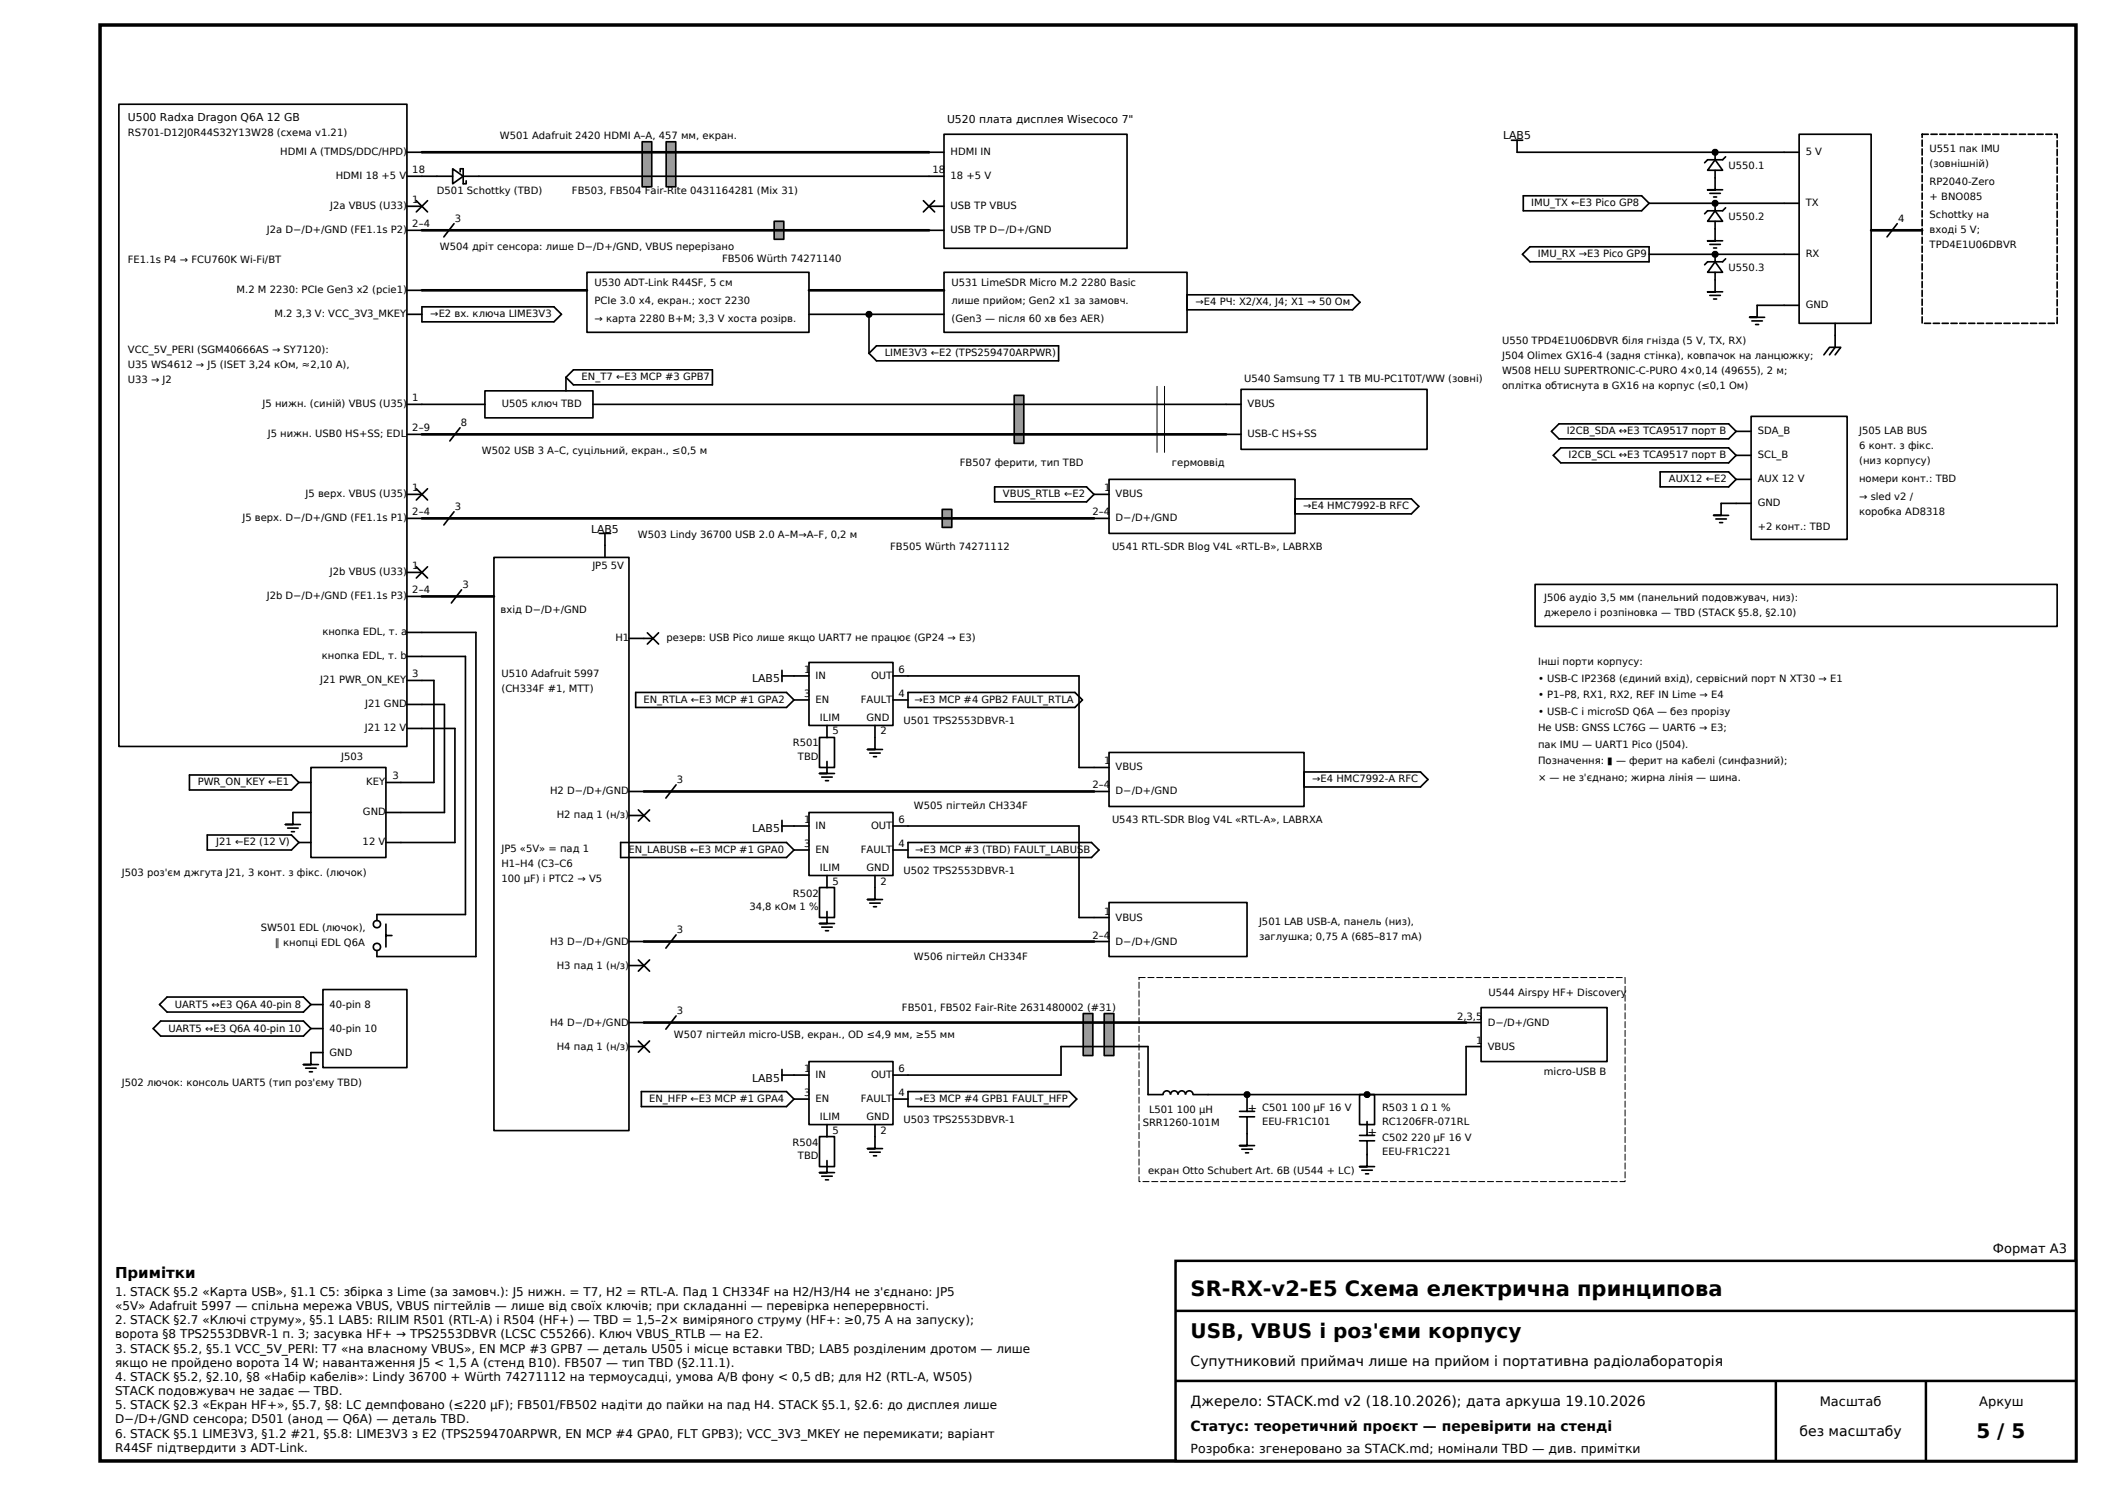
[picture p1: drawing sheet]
<svg xmlns="http://www.w3.org/2000/svg" width="420mm" height="297mm" viewBox="0 0 420 297" stroke-linecap="round" stroke-linejoin="round" font-family="sans-serif">
<defs><g id="words">
<text font-size="4.2" x="238" y="259">SR-RX-v2-E5 Схема електрична принципова</text>
<g font-size="4">
<text x="238" y="267.5">USB, VBUS і роз'єми корпусу</text>
<text x="395.1" y="287.5">5 / 5</text>
</g>
<text font-size="3" x="23" y="255.5">Примітки</text>
<g font-size="2.8">
<text x="238" y="273">Супутниковий приймач лише на прийом і портативна радіолабораторія</text>
<text x="238" y="281">Джерело: STACK.md v2 (18.10.2026); дата аркуша 19.10.2026</text>
<text x="238" y="286">Статус: теоретичний проєкт — перевірити на стенді</text>
<text x="359.7" y="287">без масштабу</text>
</g>
<g font-size="2.6">
<text x="398.4" y="250.5">Формат A3</text>
<text x="363.8" y="281">Масштаб</text>
<text x="395.6" y="281">Аркуш</text>
</g>
<text font-size="2.5" x="238" y="290.5">Розробка: згенеровано за STACK.md; номінали TBD — див. примітки</text>
<g font-size="2.4">
<text x="23" y="259">1. STACK §5.2 «Карта USB», §1.1 C5: збірка з Lime (за замовч.): J5 нижн. = T7, H2 = RTL-A. Пад 1 CH334F на H2/H3/H4 не з'єднано: JP5</text>
<text x="23" y="261.8">«5V» Adafruit 5997 — спільна мережа VBUS, VBUS пігтейлів — лише від своїх ключів; при складанні — перевірка неперервності.</text>
<text x="23" y="264.7">2. STACK §2.7 «Ключі струму», §5.1 LAB5: RILIM R501 (RTL-A) і R504 (HF+) — TBD = 1,5–2× виміряного струму (HF+: ≥0,75 A на запуску);</text>
<text x="23" y="267.5">ворота §8 TPS2553DBVR-1 п. 3; засувка HF+ → TPS2553DBVR (LCSC C55266). Ключ VBUS_RTLB — на E2.</text>
<text x="23" y="270.3">3. STACK §5.2, §5.1 VCC_5V_PERI: T7 «на власному VBUS», EN MCP #3 GPB7 — деталь U505 і місце вставки TBD; LAB5 розділеним дротом — лише</text>
<text x="23" y="273.2">якщо не пройдено ворота 14 W; навантаження J5 &lt; 1,5 A (стенд B10). FB507 — тип TBD (§2.11.1).</text>
<text x="23" y="276">4. STACK §5.2, §2.10, §8 «Набір кабелів»: Lindy 36700 + Würth 74271112 на термоусадці, умова A/B фону &lt; 0,5 dB; для H2 (RTL-A, W505)</text>
<text x="23" y="278.8">STACK подовжувач не задає — TBD.</text>
<text x="23" y="281.7">5. STACK §2.3 «Екран HF+», §5.7, §8: LC демпфовано (≤220 µF); FB501/FB502 надіти до пайки на пад H4. STACK §5.1, §2.6: до дисплея лише</text>
<text x="23" y="284.5">D−/D+/GND сенсора; D501 (анод — Q6A) — деталь TBD.</text>
<text x="23" y="287.3">6. STACK §5.1 LIME3V3, §1.2 #21, §5.8: LIME3V3 з E2 (TPS259470ARPWR, EN MCP #4 GPA0, FLT GPB3); VCC_3V3_MKEY не перемикати; варіант</text>
<text x="23" y="290.2">R44SF підтвердити з ADT-Link.</text>
</g>
<g font-size="2.3">
<text x="249.4" y="222.2">+</text>
<text x="273.4" y="227">+</text>
</g>
<g font-size="2.2">
<text x="25.6" y="24.2">U500 Radxa Dragon Q6A 12 GB</text>
<text x="189.3" y="24.5">U520 плата дисплея Wisecoco 7&quot;</text>
<text x="300.5" y="27.9">LAB5</text>
<text x="118.1" y="106.4">LAB5</text>
<text x="150.4" y="136.4">LAB5</text>
<text x="150.4" y="166.4">LAB5</text>
<text x="150.4" y="216.2">LAB5</text>
</g>
<g font-size="2">
<text x="25.6" y="27.1">RS701-D12J0R44S32Y13W28 (схема v1.21)</text>
<text x="99.9" y="27.7">W501 Adafruit 2420 HDMI A–A, 457 мм, екран.</text>
<text x="56" y="31">HDMI A (TMDS/DDC/HPD)</text>
<text x="67.1" y="35.8">HDMI 18 +5 V</text>
<text x="82.4" y="34.6">18</text>
<text x="186.4" y="34.6">18</text>
<text x="190" y="31">HDMI IN</text>
<text x="190" y="35.8">18 +5 V</text>
<text x="345.6" y="33.7">U550.1</text>
<text x="361" y="31">5 V</text>
<text x="385.7" y="30.4">U551 пак IMU</text>
<text x="385.7" y="33.4">(зовнішній)</text>
<text x="66" y="41.8">J2a VBUS (U33)</text>
<text x="82.4" y="40.6">1</text>
<text x="87.3" y="38.8">D501 Schottky (TBD)</text>
<text x="114.3" y="38.8">FB503, FB504 Fair-Rite 0431164281 (Mix 31)</text>
<text x="190" y="41.8">USB TP VBUS</text>
<text x="306.1" y="41.2">IMU_TX ←E3 Pico GP8</text>
<text x="361" y="41.2">TX</text>
<text x="385.7" y="37">RP2040-Zero</text>
<text x="385.7" y="40">+ BNO085</text>
<text x="53.4" y="46.6">J2a D−/D+/GND (FE1.1s P2)</text>
<text x="82.4" y="45.4">2–4</text>
<text x="90.9" y="44.3">3</text>
<text x="190" y="46.6">USB TP D−/D+/GND</text>
<text x="345.6" y="43.9">U550.2</text>
<text x="379.4" y="44.3">4</text>
<text x="385.7" y="43.6">Schottky на</text>
<text x="385.7" y="46.6">вході 5 V;</text>
<text x="25.6" y="52.6">FE1.1s P4 → FCU760K Wi-Fi/BT</text>
<text x="87.9" y="49.9">W504 дріт сенсора: лише D−/D+/GND, VBUS перерізано</text>
<text x="144.3" y="52.3">FB506 Würth 74271140</text>
<text x="307.4" y="51.4">IMU_RX →E3 Pico GP9</text>
<text x="361" y="51.4">RX</text>
<text x="385.7" y="49.6">TPD4E1U06DBVR</text>
<text x="47.3" y="58.6">M.2 M 2230: PCIe Gen3 x2 (pcie1)</text>
<text x="118.8" y="57.1">U530 ADT-Link R44SF, 5 см</text>
<text x="190.2" y="57.1">U531 LimeSDR Micro M.2 2280 Basic</text>
<text x="345.6" y="54.1">U550.3</text>
<text x="54.9" y="63.4">M.2 3,3 V: VCC_3V3_MKEY</text>
<text x="86" y="63.4">→E2 вх. ключа LIME3V3</text>
<text x="118.8" y="60.7">PCIe 3.0 x4, екран.; хост 2230</text>
<text x="118.8" y="64.3">→ карта 2280 B+M; 3,3 V хоста розірв.</text>
<text x="190.2" y="60.7">лише прийом; Gen2 x1 за замовч.</text>
<text x="190.2" y="64.3">(Gen3 — після 60 хв без AER)</text>
<text x="239" y="61">→E4 РЧ: X2/X4, J4; X1 → 50 Ом</text>
<text x="361" y="61.6">GND</text>
<text x="25.6" y="70.6">VCC_5V_PERI (SGM40666AS → SY7120):</text>
<text x="176.9" y="71.2">LIME3V3 ←E2 (TPS259470ARPWR)</text>
<text x="300.3" y="68.8">U550 TPD4E1U06DBVR біля гнізда (5 V, TX, RX)</text>
<text x="300.3" y="71.8">J504 Olimex GX16-4 (задня стінка), ковпачок на ланцюжку;</text>
<text x="25.6" y="73.6">U35 WS4612 → J5 (ISET 3,24 кОм, ≈2,10 A),</text>
<text x="25.6" y="76.6">U33 → J2</text>
<text x="116.3" y="76">EN_T7 ←E3 MCP #3 GPB7</text>
<text x="248.7" y="76.3">U540 Samsung T7 1 TB MU-PC1T0T/WW (зовні)</text>
<text x="300.3" y="74.8">W508 HELU SUPERTRONIC-C-PURO 4×0,14 (49655), 2 м;</text>
<text x="300.3" y="77.8">оплітка обтиснута в GX16 на корпус (≤0,1 Ом)</text>
<text x="52.5" y="81.4">J5 нижн. (синій) VBUS (U35)</text>
<text x="82.4" y="80.2">1</text>
<text x="100.3" y="81.4">U505 ключ TBD</text>
<text x="249.4" y="81.4">VBUS</text>
<text x="53.5" y="87.4">J5 нижн. USB0 HS+SS; EDL</text>
<text x="82.4" y="86.2">2–9</text>
<text x="92.1" y="85.1">8</text>
<text x="249.4" y="87.4">USB-C HS+SS</text>
<text x="313.2" y="86.8">I2CB_SDA ↔E3 TCA9517 порт B</text>
<text x="351.4" y="86.8">SDA_B</text>
<text x="371.6" y="86.8">J505 LAB BUS</text>
<text x="371.6" y="89.8">6 конт. з фікс.</text>
<text x="96.3" y="90.7">W502 USB 3 A–C, суцільний, екран., ≤0,5 м</text>
<text x="191.9" y="93.1">FB507 ферити, тип TBD</text>
<text x="234.3" y="93.1">гермоввід</text>
<text x="313.6" y="91.6">I2CB_SCL ↔E3 TCA9517 порт B</text>
<text x="351.4" y="91.6">SCL_B</text>
<text x="371.6" y="92.8">(низ корпусу)</text>
<text x="61.1" y="99.4">J5 верх. VBUS (U35)</text>
<text x="82.4" y="98.2">1</text>
<text x="90.9" y="101.9">3</text>
<text x="200.5" y="99.4">VBUS_RTLB ←E2</text>
<text x="220.7" y="98.2">1</text>
<text x="223" y="99.4">VBUS</text>
<text x="260.5" y="101.8">→E4 HMC7992-B RFC</text>
<text x="333.6" y="96.4">AUX12 ←E2</text>
<text x="351.4" y="96.4">AUX 12 V</text>
<text x="351.4" y="101.2">GND</text>
<text x="371.6" y="96.4">номери конт.: TBD</text>
<text x="371.6" y="100">→ sled v2 /</text>
<text x="48.5" y="104.2">J5 верх. D−/D+/GND (FE1.1s P1)</text>
<text x="82.4" y="103">2–4</text>
<text x="127.5" y="107.5">W503 Lindy 36700 USB 2.0 A–M→A–F, 0,2 м</text>
<text x="218.4" y="103">2–4</text>
<text x="223" y="104.2">D−/D+/GND</text>
<text x="351.4" y="106">+2 конт.: TBD</text>
<text x="371.6" y="103">коробка AD8318</text>
<text x="82.4" y="113.8">1</text>
<text x="118.4" y="113.8">JP5 5V</text>
<text x="178" y="109.9">FB505 Würth 74271112</text>
<text x="222.3" y="109.9">U541 RTL-SDR Blog V4L «RTL-B», LABRXB</text>
<text x="53.3" y="119.8">J2b D−/D+/GND (FE1.1s P3)</text>
<text x="66" y="115">J2b VBUS (U33)</text>
<text x="82.4" y="118.6">2–4</text>
<text x="92.4" y="117.5">3</text>
<text x="100.1" y="122.5">вхід D−/D+/GND</text>
<text x="308.7" y="120.1">J506 аудіо 3,5 мм (панельний подовжувач, низ):</text>
<text x="308.7" y="123.1">джерело і розпіновка — TBD (STACK §5.8, §2.10)</text>
<text x="64.3" y="131.8">кнопка EDL, т. b</text>
<text x="64.4" y="127">кнопка EDL, т. a</text>
<text x="123" y="128.2">H1</text>
<text x="133.2" y="128.2">резерв: USB Pico лише якщо UART7 не працює (GP24 → E3)</text>
<text x="64" y="136.6">J21 PWR_ON_KEY</text>
<text x="82.4" y="135.4">3</text>
<text x="100.2" y="135.4">U510 Adafruit 5997</text>
<text x="160.8" y="134.5">1</text>
<text x="163" y="135.7">IN</text>
<text x="174.1" y="135.7">OUT</text>
<text x="179.6" y="134.5">6</text>
<text x="307.5" y="133">Інші порти корпусу:</text>
<text x="307.5" y="136.3">• USB-C IP2368 (єдиний вхід), сервісний порт N XT30 → E1</text>
<text x="73" y="141.4">J21 GND</text>
<text x="100.2" y="138.4">(CH334F #1, MTT)</text>
<text x="128.6" y="140.5">EN_RTLA ←E3 MCP #1 GPA2</text>
<text x="160.7" y="139.3">3</text>
<text x="163" y="140.5">EN</text>
<text x="172.1" y="140.5">FAULT</text>
<text x="179.6" y="139.3">4</text>
<text x="182.8" y="140.5">→E3 MCP #4 GPB2 FAULT_RTLA</text>
<text x="307.5" y="139.6">• P1–P8, RX1, RX2, REF IN Lime → E4</text>
<text x="307.5" y="142.9">• USB-C і microSD Q6A — без прорізу</text>
<text x="72.9" y="146.2">J21 12 V</text>
<text x="158.5" y="149.2">R501</text>
<text x="163.9" y="144.1">ILIM</text>
<text x="166.4" y="146.8">5</text>
<text x="173.2" y="144.1">GND</text>
<text x="176" y="146.8">2</text>
<text x="180.6" y="144.7">U501 TPS2553DBVR-1</text>
<text x="307.5" y="146.2">Не USB: GNSS LC76G — UART6 → E3;</text>
<text x="307.5" y="149.5">пак IMU — UART1 Pico (J504).</text>
<text x="68.2" y="151.9">J503</text>
<text x="78.5" y="155.8">3</text>
<text x="159.5" y="151.9">TBD</text>
<text x="220.7" y="152.8">1</text>
<text x="223" y="154">VBUS</text>
<text x="307.5" y="152.8">Позначення: ▮ — ферит на кабелі (синфазний);</text>
<text x="39.5" y="157">PWR_ON_KEY ←E1</text>
<text x="73.2" y="157">KEY</text>
<text x="110" y="158.8">H2 D−/D+/GND</text>
<text x="135.3" y="156.5">3</text>
<text x="182.7" y="161.8">W505 пігтейл CH334F</text>
<text x="218.4" y="157.6">2–4</text>
<text x="223" y="158.8">D−/D+/GND</text>
<text x="262.3" y="156.4">→E4 HMC7992-A RFC</text>
<text x="307.5" y="156.1">× — не з'єднано; жирна лінія — шина.</text>
<text x="72.6" y="163">GND</text>
<text x="111.3" y="163.6">H2 пад 1 (н/з)</text>
<text x="160.8" y="164.5">1</text>
<text x="163" y="165.7">IN</text>
<text x="174.1" y="165.7">OUT</text>
<text x="179.6" y="164.5">6</text>
<text x="222.3" y="164.5">U543 RTL-SDR Blog V4L «RTL-A», LABRXA</text>
<text x="43.2" y="169">J21 ←E2 (12 V)</text>
<text x="72.5" y="169">12 V</text>
<text x="100.2" y="170.2">JP5 «5V» = пад 1</text>
<text x="100.2" y="173.2">H1–H4 (C3–C6</text>
<text x="125.6" y="170.5">EN_LABUSB ←E3 MCP #1 GPA0</text>
<text x="160.7" y="169.3">3</text>
<text x="163" y="170.5">EN</text>
<text x="172.1" y="170.5">FAULT</text>
<text x="179.6" y="169.3">4</text>
<text x="183" y="170.5">→E3 MCP #3 (TBD) FAULT_LABUSB</text>
<text x="24.4" y="175">J503 роз'єм джгута J21, 3 конт. з фікс. (лючок)</text>
<text x="100.2" y="176.2">100 µF) і PTC2 → V5</text>
<text x="158.5" y="179.2">R502</text>
<text x="163.9" y="174.1">ILIM</text>
<text x="166.4" y="176.8">5</text>
<text x="173.2" y="174.1">GND</text>
<text x="176" y="176.8">2</text>
<text x="180.6" y="174.7">U502 TPS2553DBVR-1</text>
<text x="149.8" y="181.9">34,8 кОм 1 %</text>
<text x="220.7" y="182.8">1</text>
<text x="223" y="184">VBUS</text>
<text x="251.7" y="184.9">J501 LAB USB-A, панель (низ),</text>
<text x="52.1" y="186.1">SW501 EDL (лючок),</text>
<text x="55" y="189.1">∥ кнопці EDL Q6A</text>
<text x="110" y="188.8">H3 D−/D+/GND</text>
<text x="135.3" y="186.5">3</text>
<text x="182.7" y="191.8">W506 пігтейл CH334F</text>
<text x="218.4" y="187.6">2–4</text>
<text x="223" y="188.8">D−/D+/GND</text>
<text x="251.7" y="187.9">заглушка; 0,75 A (685–817 mA)</text>
<text x="111.3" y="193.6">H3 пад 1 (н/з)</text>
<text x="34.9" y="201.4">UART5 ↔E3 Q6A 40-pin 8</text>
<text x="65.9" y="201.4">40-pin 8</text>
<text x="135.3" y="202.7">3</text>
<text x="180.3" y="202">FB501, FB502 Fair-Rite 2631480002 (#31)</text>
<text x="291.3" y="203.8">2,3,5</text>
<text x="297.6" y="199">U544 Airspy HF+ Discovery</text>
<text x="33.7" y="206.2">UART5 ↔E3 Q6A 40-pin 10</text>
<text x="65.9" y="206.2">40-pin 10</text>
<text x="110" y="205">H4 D−/D+/GND</text>
<text x="111.3" y="209.8">H4 пад 1 (н/з)</text>
<text x="134.7" y="207.4">W507 пігтейл micro-USB, екран., OD ≤4,9 мм, ≥55 мм</text>
<text x="295.1" y="208.6">1</text>
<text x="297.4" y="205">D−/D+/GND</text>
<text x="297.4" y="209.8">VBUS</text>
<text x="65.9" y="211">GND</text>
<text x="160.8" y="214.3">1</text>
<text x="163" y="215.5">IN</text>
<text x="174.1" y="215.5">OUT</text>
<text x="179.6" y="214.3">6</text>
<text x="308.6" y="214.9">micro-USB B</text>
<text x="24.4" y="217">J502 лючок: консоль UART5 (тип роз'єму TBD)</text>
<text x="129.8" y="220.3">EN_HFP ←E3 MCP #1 GPA4</text>
<text x="160.7" y="219.1">3</text>
<text x="163" y="220.3">EN</text>
<text x="172.1" y="220.3">FAULT</text>
<text x="179.6" y="219.1">4</text>
<text x="182.9" y="220.3">→E3 MCP #4 GPB1 FAULT_HFP</text>
<text x="163.9" y="223.9">ILIM</text>
<text x="166.4" y="226.6">5</text>
<text x="173.2" y="223.9">GND</text>
<text x="176" y="226.6">2</text>
<text x="180.6" y="224.5">U503 TPS2553DBVR-1</text>
<text x="228.4" y="225.1">SRR1260-101M</text>
<text x="229.7" y="222.4">L501 100 µH</text>
<text x="252.3" y="222.1">C501 100 µF 16 V</text>
<text x="252.3" y="224.8">EEU-FR1C101</text>
<text x="276.3" y="222.1">R503 1 Ω 1 %</text>
<text x="276.3" y="224.8">RC1206FR-071RL</text>
<text x="158.4" y="229">R504</text>
<text x="159.5" y="231.7">TBD</text>
<text x="276.3" y="228.1">C502 220 µF 16 V</text>
<text x="276.3" y="230.8">EEU-FR1C221</text>
<text x="229.5" y="234.7">екран Otto Schubert Art. 6B (U544 + LC)</text>
</g>
</g></defs>
<path d="M20 5h395v287h-395z" fill="none" stroke="#000" stroke-width=".7" stroke-linecap="butt"/>
<path d="M23.8 20.8h57.5v128.4h-57.5zM188.7 26.8h36.6v22.8h-36.6z" fill="none" stroke="#000" stroke-width=".33"/>
<g fill="#9a9a9a" stroke="#000" stroke-width=".33">
<path d="M128.4 28.3h1.9v9h-1.9z"/>
<path d="M133.2 28.3h1.9v9h-1.9z"/>
<path d="M154.8 44.2h1.9v3.6h-1.9z"/>
</g>
<path d="M117.3 54.4h44.4v12h-44.4zM188.7 54.4h48.6v12h-48.6zM96.9 78.1h21.6v5.4h-21.6z" fill="none" stroke="#000" stroke-width=".33"/>
<path d="M202.7 79h2v9.6h-2z" fill="#9a9a9a" stroke="#000" stroke-width=".33"/>
<path d="M248.1 77.8h37.2v12h-37.2zM221.7 95.8h37.2v10.8h-37.2z" fill="none" stroke="#000" stroke-width=".33"/>
<path d="M188.4 101.8h1.9v3.6h-1.9z" fill="#9a9a9a" stroke="#000" stroke-width=".33"/>
<path d="M98.7 111.4h27v114.6h-27zM161.7 132.4h16.8v12.6h-16.8zM221.7 150.4h39v10.8h-39zM161.7 162.4h16.8v12.6h-16.8zM221.7 180.4h27.6v10.8h-27.6zM161.7 212.2h16.8v12.6h-16.8z" fill="none" stroke="#000" stroke-width=".33"/>
<g fill="#9a9a9a" stroke="#000" stroke-width=".33">
<path d="M216.5 202.6h2v8.4h-2z"/>
<path d="M220.7 202.6h2v8.4h-2z"/>
</g>
<g fill="none" stroke="#000" stroke-width=".33">
<path d="M81.3 30.4h3M81.3 35.2h9.2M90.5 33.7l2.1 1.5-2.1 1.5zM92 34.3v-.6h.6v3h.6v-.6M92.6 35.2h96.1M185.7 30.4h3M302.1 28h2.3M303.3 28v2.4h56.4M304.5 39.1h23.7l1.5 1.5-1.5 1.5h-23.7zM341.8 38.6h2.1M342.6 39.4h.6M342.9 31.9l1.5 2.1h-3z"/>
<path d="M342.9 34v3.9h-1.5h3M342.9 30.4v1.5M345 31.3l-.6 .6h-3l-.6 .6M359.7 26.8h14.3v37.8h-14.3zM81.3 41.2h3M81.3 46h3M81.3 58h3M83.2 40.1l2.3 2.3M85.5 40.1l-2.3 2.3M90.8 44.7l-2.1 2.6M184.6 40.1l2.2 2.3M185.7 41.2h3"/>
<path d="M185.7 46h3M186.8 40.1l-2.2 2.3M237.3 58.9h33.1l1.5 1.5-1.5 1.5h-33.1zM305.8 49.3h23.9v3h-23.9l-1.5-1.5zM329.7 40.6h30M329.7 50.8h30M341.8 48.8h2.1M341.8 59h2.1M342.6 49.6h.6M342.6 59.8h.6M342.9 42.1l1.5 2.1h-3zM342.9 52.3l1.5 2.1h-3z"/>
<path d="M342.9 44.2v3.9h-1.5h3M342.9 54.4v3.9h-1.5h3M342.9 40.6v1.5M342.9 50.8v1.5M345 41.5l-.6 .6h-3l-.6 .6M345 51.7l-.6 .6h-3l-.6 .6M379.3 44.7l-2.1 2.6M81.3 62.8h3M84.3 61.3h26.4l1.5 1.5-1.5 1.5h-26.4zM113.1 75.4l1.5-1.5h27.8v3h-27.8zM113.1 75.4v2.7M161.7 62.8h27"/>
<path d="M173.7 70.6l1.5-1.5h36.4v3h-36.4zM173.7 62.8v7.8M350.2 64.1h2.1M351 64.9h.6M359.7 61h-8.4v2.4h-1.5h3M364.6 70.9l1.1-1.5h2.3l-1.1 1.5M366.9 64.6v4.8l-1.2 1.5M81.3 80.8h15.6M81.3 86.8h3M81.3 98.8h3M83.2 97.7l2.3 2.2M85.5 97.7l-2.3 2.2"/>
<path d="M92 85.5l-2.1 2.6M118.5 80.8h129.6M198.8 97.3h18.4l1.5 1.5-1.5 1.5h-18.4zM218.7 98.8h3M245.1 86.8h3M258.9 99.7h23.2l1.5 1.5-1.5 1.5h-23.2zM310.1 86.2l1.5-1.5h34l1.5 1.5-1.5 1.5h-34zM310.5 91l1.5-1.5h33.6l1.5 1.5-1.5 1.5h-33.6zM331.9 94.3h13.7l1.5 1.5-1.5 1.5h-13.7zM347.1 86.2h3M347.1 91h3M347.1 95.8h3"/>
<path d="M350.1 83.2h19.1v24.6h-19.1zM81.3 103.6h3M81.3 114.4h3M81.3 119.2h3M83.2 113.3l2.3 2.2M85.5 113.3l-2.3 2.2M90.8 102.3l-2.1 2.6M92.3 117.9l-2.1 2.6M119.8 106.6h2.3M120.9 106.6v4.8M218.7 103.6h3M306.9 116.8h104.3v8.4h-104.3z"/>
<path d="M343 103.7h2.1M343.8 104.4h.6M350.1 100.6h-6v2.4h-1.5h3M81.3 126.4h13.8v64.8h-19.8v-1.2M81.3 131.2h11.7v51.6h-17.7v1.2M81.3 136h5.4v20.4h-9.6M125.7 127.6h4.8M127.1 138.4h30.1l1.5 1.5-1.5 1.5h-30.1zM129.4 126.5l2.3 2.2M131.7 126.5l-2.3 2.2M156.3 135.1h5.4M156.3 134v2.2"/>
<path d="M158.7 139.9h3M178.5 135.1h37.2v18.3h6M178.5 139.9h3M181.5 138.4h33.4l1.5 1.5-1.5 1.5h-33.4zM37.9 154.9h20.4l1.5 1.5-1.5 1.5h-20.4zM59.8 156.4h2.4M62.2 153.4h14.9v18h-14.9zM81.3 140.8h7.5v21.6h-11.7M81.3 145.6h9.6v22.8h-13.8M125.7 158.2h3M135.1 156.9l-2 2.6M163.8 147.4h3v6h-3z"/>
<path d="M164.3 155.3h2.1M165 156h.6M165.3 152.2v2.4h-1.5h3M165.3 145v2.4M173.9 150.5h2.1M174.6 151.2h.6M174.9 145v4.8h-1.5h3M218.7 158.2h3M260.7 154.3h23.3l1.5 1.5-1.5 1.5h-23.3zM41.4 166.9h16.9l1.5 1.5-1.5 1.5h-16.9zM57.5 165.5h2.1M58.3 166.2h.6"/>
<path d="M59.8 168.4h2.4M62.2 162.4h-3.6v2.4h-1.5h3M124.1 168.4h33.1l1.5 1.5-1.5 1.5h-33.1zM125.7 163h3M127.6 161.9l2.3 2.2M129.9 161.9l-2.3 2.2M156.3 164v2.2M156.3 165.1h5.4M158.7 169.9h3M163.8 177.4h3v6h-3zM165.3 175v2.4M174.9 175v4.8h-1.5h3"/>
<path d="M178.5 165.1h37.2v18.3h6M178.5 169.9h3M181.5 168.4h36.7l1.5 1.5-1.5 1.5h-36.7zM64.6 197.8h16.7v15.6h-16.7zM77.1 184.7v4.6M77.1 187h1.2M125.7 188.2h3M125.7 193h3M127.6 191.9l2.3 2.2M129.9 191.9l-2.3 2.2M135.1 186.9l-2 2.6M164.3 185.3h2.1"/>
<path d="M165 186h.6M165.3 182.2v2.4h-1.5h3M173.9 180.5h2.1M174.6 181.2h.6M218.7 188.2h3M30.6 205.6l1.5-1.5h28.6l1.5 1.5-1.5 1.5h-28.6zM31.9 200.8l1.5-1.5h27.3l1.5 1.5-1.5 1.5h-27.3zM61.1 213.5h2.1M61.9 214.2h.6M62.2 200.8h2.4M62.2 205.6h2.4M64.6 210.4h-2.4v2.4h-1.5h3"/>
<path d="M125.7 204.4h3M125.7 209.2h3M127.6 208l2.3 2.3M128.2 218.2h29l1.5 1.5-1.5 1.5h-29zM129.9 208l-2.3 2.3M135.1 203.1l-2 2.6M156.3 213.7v2.3M156.3 214.9h5.4M158.7 219.7h3M178.5 219.7h3M181.5 218.2h32.3l1.5 1.5-1.5 1.5h-32.3zM249.3 218.8v3.3"/>
<path d="M271.8 218.8h3v6h-3zM293.1 204.4h3M296.1 201.4h25.2v10.8h-25.2zM296.1 209.2h-3v9.6h-54.6a.75 .75 0 0 0-.8-.8 .75 .75 0 0 0-.7 .8 .75 .75 0 0 0-.8-.8 .75 .75 0 0 0-.7 .8 .75 .75 0 0 0-.8-.8 .75 .75 0 0 0-.7 .8 .75 .75 0 0 0-.8-.8 .75 .75 0 0 0-.7 .8h-3v-9.6h-17.4v5.7h-33.6M163.8 227.2h3v6h-3zM164.3 235.1h2.1M165 235.8h.6M165.3 232v2.4h-1.5h3M165.3 224.8v2.4M173.9 230.3h2.1M174.6 231h.6M174.9 224.8v4.8h-1.5h3"/>
<path d="M247.8 222.1h3M247.8 223.2h3M248.2 229.7h2.1M249 230.4h.6M249.3 223.2v5.8h-1.5h3M271.8 226.9h3M271.8 228h3M272.2 233.9h2.1M273 234.6h.6M273.3 228v5.2h-1.5h3M273.3 224.2v2.7"/>
<circle cx="75.3" cy="189.3" r=".73"/>
<circle cx="75.3" cy="184.7" r=".73"/>
</g>
<path d="M227.7 195.4h97.2v40.8h-97.2z" fill="none" stroke="#000" stroke-width=".2" stroke-dasharray="1.2 .5"/>
<path d="M384.2 26.8h27v37.8h-27z" fill="none" stroke="#000" stroke-width=".33" stroke-dasharray="1.2 .5"/>
<path d="M84.3 30.4h101.4M84.3 46h101.4M84.3 58h33M161.7 58h27M374 46h10.2M84.3 86.8h160.8M84.3 103.6h134.4M84.3 119.2h14.4M128.7 158.2h90M128.7 188.2h90M128.7 204.4h164.4" fill="none" stroke="#000" stroke-width=".53"/>
<path d="M231.3 77.2v13.2M232.8 77.2v13.2" fill="none" stroke="#000" stroke-width=".2"/>
<g fill="#000" stroke="#000" stroke-width=".33">
<circle cx="342.9" cy="30.4" r=".54"/>
<circle cx="342.9" cy="40.6" r=".54"/>
<circle cx="342.9" cy="50.8" r=".54"/>
<circle cx="173.7" cy="62.8" r=".54"/>
<circle cx="249.3" cy="218.8" r=".54"/>
<circle cx="273.3" cy="218.8" r=".54"/>
</g>
<path d="M235 252h180v40h-180z" fill="#fff" stroke="#000" stroke-width=".5"/>
<path d="M235 262h180M235 276h180M355 276v16M385 276v16" fill="none" stroke="#000" stroke-width=".5"/>
<use href="#words"/>
</svg>
